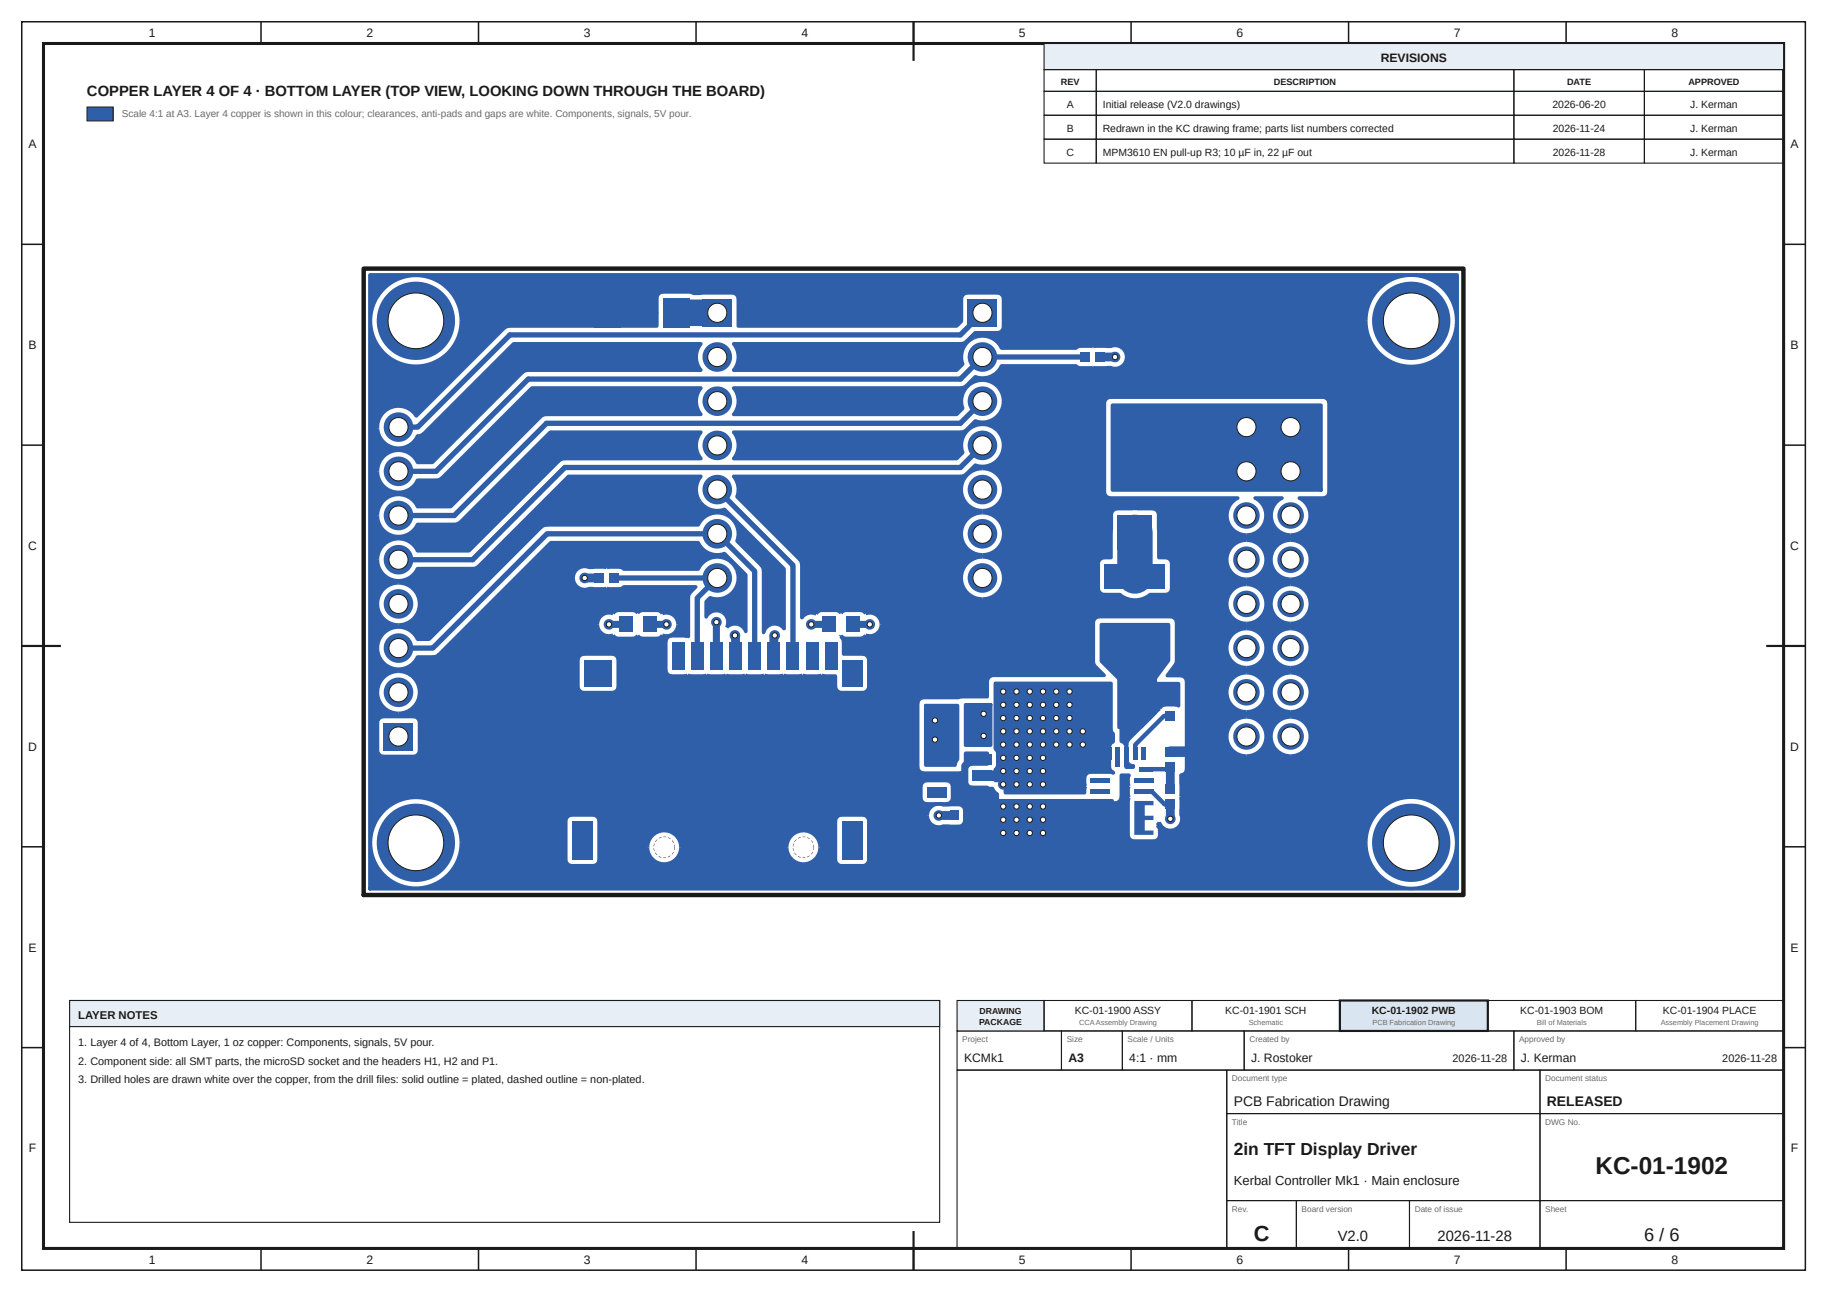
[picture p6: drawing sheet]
<svg xmlns="http://www.w3.org/2000/svg" width="420mm" height="297mm" viewBox="0 0 420 297" stroke-linecap="round" stroke-linejoin="round" font-family="sans-serif">
<defs><g id="words">
<text font-size="5.6" fill="#1a1a1a" x="366.7" y="270">KC-01-1902</text>
<text font-size="5" fill="#1a1a1a" x="288.2" y="285.2">C</text>
<text font-size="4.2" fill="#1a1a1a" x="377.9" y="285.2">6 / 6</text>
<text font-size="4" fill="#1a1a1a" x="283.6" y="265.5">2in TFT Display Driver</text>
<g font-size="3.4" fill="#1a1a1a">
<text x="20" y="22">COPPER LAYER 4 OF 4 · BOTTOM LAYER (TOP VIEW, LOOKING DOWN THROUGH THE BOARD)</text>
<text x="307.5" y="285.2">V2.0</text>
<text x="330.4" y="285.2">2026-11-28</text>
</g>
<g font-size="3.2" fill="#1a1a1a">
<text x="283.6" y="254.2">PCB Fabrication Drawing</text>
<text x="355.6" y="254.2">RELEASED</text>
</g>
<text font-size="3" fill="#1a1a1a" x="283.6" y="272.5">Kerbal Controller Mk1 · Main enclosure</text>
<g font-size="2.8" fill="#1a1a1a">
<text x="34.2" y="8.6">1</text>
<text x="84.2" y="8.6">2</text>
<text x="134.2" y="8.6">3</text>
<text x="184.2" y="8.6">4</text>
<text x="234.2" y="8.6">5</text>
<text x="284.2" y="8.6">6</text>
<text x="334.2" y="8.6">7</text>
<text x="384.2" y="8.6">8</text>
<text x="317.4" y="14.3">REVISIONS</text>
<text x="6.6" y="34.1">A</text>
<text x="411.6" y="34.1">A</text>
<text x="6.6" y="80.2">B</text>
<text x="411.6" y="80.2">B</text>
<text x="6.5" y="126.4">C</text>
<text x="411.5" y="126.4">C</text>
<text x="6.5" y="172.6">D</text>
<text x="411.5" y="172.6">D</text>
<text x="6.6" y="218.7">E</text>
<text x="411.6" y="218.7">E</text>
<text x="221.6" y="244.2">KCMk1</text>
<text x="245.6" y="244.2">A3</text>
<text x="259.6" y="244.2">4:1 · mm</text>
<text x="287.6" y="244.2">J. Rostoker</text>
<text x="349.6" y="244.2">J. Kerman</text>
<text x="6.6" y="264.9">F</text>
<text x="411.6" y="264.9">F</text>
<text x="34.2" y="290.6">1</text>
<text x="84.2" y="290.6">2</text>
<text x="134.2" y="290.6">3</text>
<text x="184.2" y="290.6">4</text>
<text x="234.2" y="290.6">5</text>
<text x="284.2" y="290.6">6</text>
<text x="334.2" y="290.6">7</text>
<text x="384.2" y="290.6">8</text>
</g>
<text font-size="2.6" fill="#1a1a1a" x="18" y="234.2">LAYER NOTES</text>
<g font-size="2.5" fill="#1a1a1a">
<text x="18" y="240.5">1. Layer 4 of 4, Bottom Layer, 1 oz copper: Components, signals, 5V pour.</text>
<text x="18" y="244.7">2. Component side: all SMT parts, the microSD socket and the headers H1, H2 and P1.</text>
<text x="333.9" y="244.2">2026-11-28</text>
<text x="395.9" y="244.2">2026-11-28</text>
<text x="18" y="248.9">3. Drilled holes are drawn white over the copper, from the drill files: solid outline = plated, dashed outline = non-plated.</text>
</g>
<g font-size="2.4" fill="#1a1a1a">
<text x="245.2" y="24.9">A</text>
<text x="253.5" y="24.9">Initial release (V2.0 drawings)</text>
<text x="356.9" y="24.9">2026-06-20</text>
<text x="388.5" y="24.9">J. Kerman</text>
<text x="245.1" y="35.9">C</text>
<text x="245.2" y="30.4">B</text>
<text x="253.5" y="30.4">Redrawn in the KC drawing frame; parts list numbers corrected</text>
<text x="253.5" y="35.9">MPM3610 EN pull-up R3; 10 µF in, 22 µF out</text>
<text x="357" y="30.4">2026-11-24</text>
<text x="357" y="35.9">2026-11-28</text>
<text x="388.5" y="30.4">J. Kerman</text>
<text x="388.5" y="35.9">J. Kerman</text>
<text x="247.1" y="233">KC-01-1900 ASSY</text>
<text x="281.7" y="233">KC-01-1901 SCH</text>
<text x="315.3" y="233">KC-01-1902 PWB</text>
<text x="349.5" y="233">KC-01-1903 BOM</text>
<text x="382.3" y="233">KC-01-1904 PLACE</text>
</g>
<text font-size="2.3" fill="#6b6b6b" x="28" y="27">Scale 4:1 at A3. Layer 4 copper is shown in this colour; clearances, anti-pads and gaps are white. Components, signals, 5V pour.</text>
<g font-size="2.1" fill="#1a1a1a">
<text x="243.8" y="19.6">REV</text>
<text x="292.8" y="19.6">DESCRIPTION</text>
<text x="360.2" y="19.6">DATE</text>
<text x="388.1" y="19.6">APPROVED</text>
</g>
<g font-size="2" fill="#1a1a1a">
<text x="225.2" y="233">DRAWING</text>
<text x="225.1" y="235.6">PACKAGE</text>
</g>
<g font-size="1.9" fill="#6b6b6b">
<text x="221.2" y="239.6">Project</text>
<text x="245.2" y="239.6">Size</text>
<text x="259.2" y="239.6">Scale / Units</text>
<text x="287.2" y="239.6">Created by</text>
<text x="349.2" y="239.6">Approved by</text>
<text x="283.2" y="248.6">Document type</text>
<text x="355.2" y="248.6">Document status</text>
<text x="283.2" y="258.6">Title</text>
<text x="355.2" y="258.6">DWG No.</text>
<text x="283.2" y="278.6">Rev.</text>
<text x="299.2" y="278.6">Board version</text>
<text x="325.2" y="278.6">Date of issue</text>
<text x="355.2" y="278.6">Sheet</text>
</g>
<g font-size="1.7" fill="#6b6b6b">
<text x="248" y="235.7">CCAAssembly Drawing</text>
<text x="287" y="235.7">Schematic</text>
<text x="315.5" y="235.7">PCB Fabrication Drawing</text>
<text x="353.2" y="235.7">Bill of Materials</text>
<text x="381.7" y="235.7">Assembly Placement Drawing</text>
</g>
</g></defs>
<g fill="none" stroke="#1a1a1a" stroke-width=".35">
<path d="M5 5h410v287h-410zM60 5v5M110 5v5M160 5v5M210 5v5M260 5v5M310 5v5M360 5v5M5 56.2h5M410 56.2h5M5 102.3h5M410 102.3h5"/>
<path d="M5 148.5h5M410 148.5h5M5 194.7h5M410 194.7h5M5 240.8h5M410 240.8h5M60 287v5M110 287v5M160 287v5M210 287v5M260 287v5M310 287v5"/>
<path d="M360 287v5"/>
</g>
<path d="M10 10h400v277h-400z" fill="none" stroke="#1a1a1a" stroke-width=".7" stroke-linecap="butt"/>
<path d="M210 5v9M5 148.5h9M406 148.5h9M210 283v9" fill="none" stroke="#1a1a1a" stroke-width=".5"/>
<path d="M240 10h170v6h-170z" fill="#e8eef5"/>
<g fill="none" stroke="#1a1a1a" stroke-width=".25">
<path d="M240 10h170v6h-170zM240 16h12v5h-12zM252 16h96v5h-96zM348 16h30v5h-30zM378 16h32v5h-32zM240 21h12v5.5h-12zM240 26.5h12v5.5h-12zM240 32h12v5.5h-12zM252 21h96v5.5h-96zM252 26.5h96v5.5h-96zM252 32h96v5.5h-96zM348 21h30v5.5h-30z"/>
<path d="M348 26.5h30v5.5h-30zM348 32h30v5.5h-30zM378 21h32v5.5h-32zM378 26.5h32v5.5h-32zM378 32h32v5.5h-32zM220 237h24v9h-24zM244 237h14v9h-14zM258 237h28v9h-28zM286 237h62v9h-62zM348 237h62v9h-62zM220 246h62v41h-62zM282 246h72v10h-72z"/>
<path d="M282 256h72v20h-72zM354 246h56v10h-56zM354 256h56v20h-56zM282 276h16v11h-16zM298 276h26v11h-26zM324 276h30v11h-30zM354 276h56v11h-56z"/>
</g>
<path d="M220 230h20v7h-20z" fill="#e8eef5"/>
<path d="M220 230h20v7h-20zM240 230h34v7h-34zM274 230h34v7h-34z" fill="none" stroke="#1a1a1a" stroke-width=".25"/>
<path d="M308 230h34v7h-34z" fill="#d9e6f2"/>
<path d="M308 230h34v7h-34z" fill="none" stroke="#1a1a1a" stroke-width=".5"/>
<path d="M342 230h34v7h-34zM376 230h34v7h-34z" fill="none" stroke="#1a1a1a" stroke-width=".25"/>
<path d="M20 24.6h6v3.2h-6z" fill="#2e5fa8"/>
<path d="M20 24.6h6v3.2h-6z" fill="none" stroke="#1a1a1a" stroke-width=".23"/>
<g fill="#2e5fa8">
<path d="M221.9 181.3h6.2l.3 .5 .9 .8v6.5h-7.4z"/>
<path d="M212.8 162.2h7.3v12.3l-.6 1.4h-6.7z"/>
<path d="M221.9 162h5.8v9.3h-5.8z"/>
<path d="M255.7 93.1h48v19.6h-48z"/>
<path d="M253.2 143.6h15.4v8.2l-3 4.1v7.9l-3.4 3.4h-5v-11l-4-4.2z"/>
<path d="M85 63.2h250v141.1h-250v-10.6h.2v1.3a10.4 10.4 0 0 0 13.6 8.7 10.4 10.4 0 0 0 6-14.9h25.2v8.8a1.43 1.43 0 0 0 1.5 1.4l5.2-.1a1.43 1.43 0 0 0 1-1.3v-2.8h11.1a3.8 3.8 0 0 0 3.9 3.8 3.8 3.8 0 0 0 3.8-3.8h24.3l.1 .7a3.8 3.8 0 0 0 6.1 2.3 3.8 3.8 0 0 0-.6-6.5 3.8 3.8 0 0 0-5.6 3.5h-24.3l-.1-.8a3.8 3.8 0 0 0-4.1-3 3.8 3.8 0 0 0-3.5 3.8h-11.1v-6h54.3v8.8a1.43 1.43 0 0 0 1.5 1.4l5.2-.1a1.43 1.43 0 0 0 1-1.3v-3.9h114.3a10.4 10.4 0 0 0 15.2 9.3 10.4 10.4 0 0 0 1.1-17.8 10.4 10.4 0 0 0-16.3 7.3v1.2h-114.3v-4.9l-.3-.9-.6-.4h14.4a2.65 2.65 0 0 0 3.6 2.4h4a1.7 1.7 0 0 0 1-2.2 2.85 2.85 0 0 0-.6-2.5 4.9 4.9 0 0 0-3.3-.2l-1.7-.2a2.65 2.65 0 0 0-3 2.7l-19.7-.1a1.43 1.43 0 0 0-1.5 1.4h-54.3l-.1-.5a1.43 1.43 0 0 0-1.3-.9h-5.3a1.43 1.43 0 0 0-1 1.4h-25.2l-.6-1a10.4 10.4 0 0 0-11.7-4 10.4 10.4 0 0 0-7.3 9.9h-.2v-12.8h126.7v2.5a1.43 1.43 0 0 0 1.4 1.4l4.9-.1a1.43 1.43 0 0 0 1-1.3l-.1-3a1.43 1.43 0 0 0-1.4-1l-4.8 .1a1.43 1.43 0 0 0-1 1.4h-126.7v-14.7h1.8v6.3a1.43 1.43 0 0 0 1.4 1.4l7.2-.1a1.43 1.43 0 0 0 1-1.3v-6.8a1.43 1.43 0 0 0-1.4-1l-7.2 .1a1.43 1.43 0 0 0-1 1.4h-1.8v-7h1.8v.8a4.8 4.8 0 0 0 3.8 3.9 4.8 4.8 0 0 0 5-2.1h115.4v14.5a1.43 1.43 0 0 0 1.4 1.4h8.6a1.43 1.43 0 0 0 .9-1.4v-3.1h5v2.4h-3.4a1.43 1.43 0 0 0-1.4 1.5v2.9a1.43 1.43 0 0 0 1.4 1h3.4v2.2a1.43 1.43 0 0 0 1.5 1.4l28.4-.1a1.43 1.43 0 0 0 1-1.3v-5h1.7a3.2 3.2 0 0 0 0 2.5 3.1 3.1 0 0 0 .1 2.6l-.3 .8 .1 8.3a1.43 1.43 0 0 0 1.3 1l4.9-.1a2.26 2.26 0 0 0 .3-3.6l.6-.7a2.65 2.65 0 0 0 3.4 1.7 2.65 2.65 0 0 0 1.6-3.5v-9a1.43 1.43 0 0 0 1.3-1.4v-7.9h9.3a4.5 4.5 0 0 0 4.4 4.9 4.5 4.5 0 0 0 4.5-4.9h1.2v.8a4.5 4.5 0 0 0 6.8 3.4 4.5 4.5 0 0 0 0-7.6 4.5 4.5 0 0 0-6.8 3.4h-1.2l-.2-.8a4.5 4.5 0 0 0-4.7-3.3 4.5 4.5 0 0 0-4 4.1h-9.3v-10.2h9.3v.9a4.5 4.5 0 0 0 4.8 4 4.5 4.5 0 0 0 4.1-4.9h1.2v.9a4.5 4.5 0 0 0 6.8 3.4 4.5 4.5 0 0 0 0-7.7 4.5 4.5 0 0 0-6.8 3.4h-1.2l-.2-.8a4.5 4.5 0 0 0-4.7-3.2 4.5 4.5 0 0 0-4 4h-9.3v-2a1.43 1.43 0 0 0-1.5-1.4h-3l2.1-2.9 .1-3.8h11.6a4.5 4.5 0 0 0 4.4 4.9 4.5 4.5 0 0 0 4.5-4.9h1.2v.8a4.5 4.5 0 0 0 6.8 3.4 4.5 4.5 0 0 0 0-7.6 4.5 4.5 0 0 0-6.8 3.4h-1.2l-.2-.8a4.5 4.5 0 0 0-4.7-3.3 4.5 4.5 0 0 0-4 4.1h-11.6v-5.4a1.43 1.43 0 0 0-1.5-1.4h-16.7a1.43 1.43 0 0 0-1 1.4l.1 9.3 .3 .7 2.1 2.1h-25.4a1.43 1.43 0 0 0-1.5 1.4v3.5l-15 .2a1.43 1.43 0 0 0-.9 1.4h-115.4l.2-.2a4.8 4.8 0 0 0-2.9-7.1 4.8 4.8 0 0 0-6.1 4.7h-1.8v-10.2h1.8v.9a4.8 4.8 0 0 0 3.8 3.8 4.8 4.8 0 0 0 4.9-1.9h37.3v6a1.43 1.43 0 0 0 1.5 1.4l6.8-.1a1.43 1.43 0 0 0 1-1.3l-.1-6.5a1.43 1.43 0 0 0-1.3-.9h-6.9a1.43 1.43 0 0 0-1 1.4h-37.3l.5-.8h3.5l1-.2 7.3-7.3h29.5l.1 .7a2.65 2.65 0 0 0 3.5 1.8 1.43 1.43 0 0 0 1.3 .8h3.2l.5-.1 .7-.6 .7 .6 .5 .1h3.2a1.43 1.43 0 0 0 1.3-.8 2.65 2.65 0 0 0 3.5-2.5 2.65 2.65 0 0 0-3.5-2.4 1.43 1.43 0 0 0-1.3-.8h-3.2l-.5 .1-.7 .6-.7-.6-.5-.1h-3.2a1.43 1.43 0 0 0-1.3 .8 2.65 2.65 0 0 0-3.6 2.4h-29.5l18.8-18.7h33.9l.4 .6a4.8 4.8 0 0 0 5.6 1.9l4.9 4.9v13a2.65 2.65 0 0 0-4.4-1 2.65 2.65 0 0 0-1.1-3.5 2.65 2.65 0 0 0-3.6 1.1v-3.5l.9-.9a4.8 4.8 0 0 0 6.2-2.7 4.8 4.8 0 0 0-2.6-6.3 4.8 4.8 0 0 0-6.3 2.4h-17.1l-1.1-.4h-6.9a2.65 2.65 0 0 0-3.7 2.5 2.65 2.65 0 0 0 3.7 2.4l6.9 .1 1.1-.5h16.5a3.3 3.3 0 0 0-1.7 2.6v8.8l-.1 .1-.8-.2h-3.3a1.43 1.43 0 0 0-1 1.4l.1 6.8a1.43 1.43 0 0 0 1.4 1h2.8l.8-.2 .8 .2h2.8l.8-.2 .8 .2h2.8l.8-.2 .8 .2h2.8l.8-.2 .8 .2h2.8l.8-.2 .8 .2h2.8l.8-.2 .8 .2h2.8l.8-.2 .8 .2h2.8l.8-.2 .8 .2h2.3v2.4a1.43 1.43 0 0 0 1.5 1.4l5.2-.1a1.43 1.43 0 0 0 1-1.3l-.1-6.5a1.43 1.43 0 0 0-1.3-.9h-4.4v-2.8a1.43 1.43 0 0 0-.7-1.3l.1-.2 .8 .6 .4 .1h3.2l.8-.2 .5-.6 .6 .2a2.65 2.65 0 0 0 3-3 2.65 2.65 0 0 0-3.6-2.1 1.43 1.43 0 0 0-1.3-.8h-3.2l-.4 .1-.8 .6-.7-.6-.5-.1h-3.2a1.43 1.43 0 0 0-1.3 .8 2.65 2.65 0 0 0-3.3 .9v-3.6h97.8a4.5 4.5 0 0 0 4.4 4.9 4.5 4.5 0 0 0 4.5-4.9h1.2v.8a4.5 4.5 0 0 0 6.8 3.4 4.5 4.5 0 0 0 0-7.6 4.5 4.5 0 0 0-6.8 3.4h-1.2l-.2-.8a4.5 4.5 0 0 0-4.7-3.2 4.5 4.5 0 0 0-4 4h-97.8v-5.5h36.7l.1 .8a4.8 4.8 0 0 0 6.9 3.5 4.8 4.8 0 0 0 1.4-7.6h23.1v5.6a1.43 1.43 0 0 0 1.4 1.5h3.5l.8 .5a5.5 5.5 0 0 0 6.2-.5l3.9-.1a1.43 1.43 0 0 0 1-1.4v-5.6l-.3-.8-.7-.5h13.8a4.5 4.5 0 0 0 4.4 4.8 4.5 4.5 0 0 0 4.5-4.8h1.2v.8a4.5 4.5 0 0 0 6.8 3.4 4.5 4.5 0 0 0 0-7.6 4.5 4.5 0 0 0-6.8 3.4h-1.2l-.2-.9a4.5 4.5 0 0 0-4.7-3.2 4.5 4.5 0 0 0-4 4.1l-15.7-.1-.1-10.3a1.43 1.43 0 0 0-1.4-1h-8a1.43 1.43 0 0 0-1.4 1.5l-.1 9.8h-1.5a1.43 1.43 0 0 0-1.4 1.4h-23.1l-.5-.4a4.8 4.8 0 0 0-5.1-.7 4.8 4.8 0 0 0-2.8 4.4h-36.7v-3l-.3-1-6.1-6.2h43.1l.1 .8a4.8 4.8 0 0 0 7.6 3.1 4.8 4.8 0 0 0-.7-8.2 4.8 4.8 0 0 0-7 4.3h-43.1l-8.5-8.5 .3-1.7h51.3a4.8 4.8 0 0 0 7 4.4 4.8 4.8 0 0 0 .7-8.2 4.8 4.8 0 0 0-7.6 3l-.1 .8h-51.3a4.8 4.8 0 0 0-1.1-3h52.2l1-.3 2.4-2.3 .8 .3a4.8 4.8 0 0 0 5.7-4.8 4.8 4.8 0 0 0-5.7-4.8 4.8 4.8 0 0 0-3.7 6.4l-1.4 1.4h-51.3a4.8 4.8 0 0 0 0-6h52.2l1-.3 2.4-2.3 .8 .2a4.8 4.8 0 0 0 5.6-4.3h23.3v20.4a1.43 1.43 0 0 0 1.4 1.4h29.2l-.6 .4a4.5 4.5 0 0 0-.5 6.8 4.5 4.5 0 0 0 6.8-.6 4.5 4.5 0 0 0-1.7-6.6h6.2l-.7 .4a4.5 4.5 0 0 0-.5 6.8 4.5 4.5 0 0 0 6.8-.6 4.5 4.5 0 0 0-1.6-6.6l5.8-.1a1.43 1.43 0 0 0 1-1.3l-.1-20.8a1.43 1.43 0 0 0-1.3-1l-49.2 .1a1.43 1.43 0 0 0-1 1.3h-23.3l.1-.8a4.8 4.8 0 0 0-5.9-4.4 4.8 4.8 0 0 0-3.5 6.4l-1.4 1.4h-51.3a4.8 4.8 0 0 0 0-6.1h52.2l1-.3 2.4-2.3 .8 .2a4.8 4.8 0 0 0 5.2-2.7h17.1l1.1 .5 6.9-.1a2.65 2.65 0 0 0 3.7-2.4 2.65 2.65 0 0 0-3.7-2.5h-6.9l-1.1 .4h-17.1a4.8 4.8 0 0 0-6.2-2.4 4.8 4.8 0 0 0-2.7 6.1l-1.4 1.4h-51.3a4.8 4.8 0 0 0 0-6.1h52.2l1-.2 2.3-2.3h5.1a1.43 1.43 0 0 0 1.5-1.4v-1.4h83.3a10.4 10.4 0 0 0 15.2 9.3 10.4 10.4 0 0 0 1.1-17.8 10.4 10.4 0 0 0-16.3 7.3v1.2h-83.3l-.1-5.4a1.43 1.43 0 0 0-1.4-1l-7.2 .1a1.43 1.43 0 0 0-1 1.4v5.1l-1.1 1h-50.2v-6.1a1.43 1.43 0 0 0-1.4-1.5l-7.1 .1a3.7 3.7 0 0 1-2.7-.3l-6.5 .1a1.43 1.43 0 0 0-1 1.4v6.3h-33.8l-1 .3-20.5 20.4a4.8 4.8 0 0 0-7.4-.9 4.8 4.8 0 0 0 .5 7.5 4.8 4.8 0 0 0 7.2-2l1-.2 .5-.4 20.6-20.6h43l-.4 .7a4.8 4.8 0 0 0 .4 5.4l-40.2 .1-.9 .5-20.6 20.6h-3.4a4.8 4.8 0 0 0-7.4-1.7 4.8 4.8 0 0 0 0 7.5 4.8 4.8 0 0 0 7.4-1.7h4.2l.6-.1 .9-.5 20.6-20.6h38.8a4.8 4.8 0 0 0 0 6.1h-36l-.9 .6-20.6 20.6h-7.6a4.8 4.8 0 0 0-7.4-1.8 4.8 4.8 0 0 0 0 7.6 4.8 4.8 0 0 0 7.4-1.7h8.4l1.1-.3 21-20.9h34.6a4.8 4.8 0 0 0 0 6l-31.8 .1-.9 .5-20.6 20.6h-11.8a4.8 4.8 0 0 0-7.4-1.7 4.8 4.8 0 0 0 0 7.6 4.8 4.8 0 0 0 7.4-1.8h12.6l1.1-.3 21-20.9h30.4a4.8 4.8 0 0 0-.2 5.9 4.8 4.8 0 0 0 5.6 1.7l13.7 13.7v13.7a2.65 2.65 0 0 0-2.6-1 2.65 2.65 0 0 0-2.1 1.9v-14.6l-.6-.9-5.5-5.5 .2-.8a4.8 4.8 0 0 0-3.3-5.5 4.8 4.8 0 0 0-5.8 2.6h-35.3l-.9 .6-25.7 25.6h-2.6a4.8 4.8 0 0 0-5.4-2.6 4.8 4.8 0 0 0-3.8 4.7h-1.8v-10.2h1.8v.9a4.8 4.8 0 0 0 7.7 3 4.8 4.8 0 0 0-.7-8.2 4.8 4.8 0 0 0-7 4.3h-1.8v-65.1h.2v1.3a10.4 10.4 0 0 0 16.3 7.3 10.4 10.4 0 0 0-1.1-17.8 10.4 10.4 0 0 0-15.2 9.2h-.2z"/>
<path d="M228.8 157.1h26.6v10.5l.2 .8 .3 .3v1.8a1.43 1.43 0 0 0-.9 1.3v4.4a1.43 1.43 0 0 0 .9 1.4v.1l-.8-.2h-4.4a1.43 1.43 0 0 0-1.4 1.4v1l.3 .8-.2 .4-.1 1.1h-18.2v-1.3a1.68 1.68 0 0 0-2.3-1.5v-2.5l.3-.3 .3-.8-.1-3-.5-.7z"/>
<path d="M257.7 157.2h13.2v5.1l-.8-.3h-2.2a1.43 1.43 0 0 0-1.3 .9l-7 6.9a3.6 3.6 0 0 0-.6 3.4 2.17 2.17 0 0 0 1 2.8l.5 .1v.3h-1.6v-4.6a1.43 1.43 0 0 0-1.2-1.4z"/>
<path d="M228.8 184.1h26.9v8.8h-26.9z"/>
</g>
<g fill="none" stroke="#2e5fa8" stroke-width=".81">
<path d="M85 63.2h250v141.1h-250zM115.8 75.5l-20.1 20.1M151 72.2v2.7h-33.8M151 68.6v3M152.4 67.1h6.1M159.4 67.4h1.5M161.1 79h-43l-20.6 20.6M161.5 67.3h6.8M168.6 79h52.2M169.7 68.8v6.1h50.2l1.1-1v-5.1M222.4 67.3h6.8M229.2 76.5h-5.1l-1.9 1.9"/>
<path d="M230.7 68.8v6.3M248.4 79.6h2.2M251.8 79.6h2.3M254.5 79.6h.8M120 85.7l-20.6 20.6h-3.4M121.4 85.1h39.7M124.2 95.9l-20.6 20.6h-7.6M125.6 95.3h35.5M161.1 89.2h-38.8l-20.6 20.6M161.1 99.4h-34.6l-20.6 20.6M168.6 99.4h52.2M168.6 89.2h52.2"/>
<path d="M221.3 93.9l-1.4 1.4h-51.3M221.3 83.7l-1.4 1.4h-51.3M224.2 96.8l-2 2M224.2 86.6l-2 2M230.2 84.1h17.1M230.2 80h17.1M248.4 84.6h2.2M251.8 84.6h2.3M253.9 92.7v20.4M254.5 84.5h.8M255.3 91.3h48.8M255.7 93.1h48v19.6h-48z"/>
<path d="M305.5 92.7v20.4M96 100.2h.1M96 110.4h4.2M128.4 106l-20.6 20.6h-11.8M129.8 105.4h31.3M161.1 109.5h-30.4l-20.6 20.6M166.5 117.1l13.7 13.7v13.7M168.6 109.5h52.2M169.4 114.2l14.3 14.3M221.3 104l-1.4 1.4h-51.3M224.2 106.9l-2 2M255.3 114.5h29.2"/>
<path d="M255.5 118.4v3.1M256.9 116.9h3.2M261.7 116.9h3.2M266.3 118.4v3.1M288.5 114.5h6.2M298.7 114.5h5.4M96 120.6h8.4M96 130.7h12.6M124.3 121.3l-25.7 25.6h-2.6M125.8 120.7h34.7M135.4 130.4h.8M135.4 135.3h.8"/>
<path d="M136.6 130.4h2.3M136.6 135.4h2.3M140.1 130.4h2.2M140.1 135.4h2.2M143.4 134.9h16.5l-1.1 1.1M143.4 130.8h17.1M158.2 137.5v8.8M160.5 124.8h-33.9l-25.7 25.6M163.2 137.4l-.9 .9v3.5M166.5 127.3l4.9 4.9v13M169.4 124.4l5.5 5.5M175.5 131.3v14.1"/>
<path d="M184.3 129.9v12.1M252.5 129.6v5.6M253.9 136.7h3.5M255.4 122.4v5.8h-1.5M264.4 136.7h3.5M266.4 122.4v5.8h1.5M269.3 129.6v5.6M96 151h3.5M132.8 151.8v6M134.3 159.2h6.4M134.3 150.4h6.4M142.1 151.8v6"/>
<path d="M142.2 146.8h3.2M142.2 140.3h3.2M147.8 146.8h3.2M147.8 140.3h3.2M153 147.6v6.4M154.5 146.2h2.8M154.5 155.4h2.8M158.9 155.4h2.8M163.3 155.4h2.8M167.7 155.4h2.8M172.1 155.4h2.8M176.5 155.4h2.8"/>
<path d="M180.9 155.4h2.8M185.3 155.4h2.8M188.9 140.3h3.2M189.7 155.4h2.3v2.4M193.5 159.2h4.8M193.9 147.6v2.8h4.4M194.5 146.8h3.2M194.5 140.3h3.2M199.7 151.8v6M226.9 156.7v3.5h-5.9M251.3 143.2v9M251.7 153.2l2.1 2.1h-25.4"/>
<path d="M252.8 141.8h16.2M265.6 156.1v7.7l-3.4 3.4h-5v-11M265.6 155.8l3-4v-8.2h-15.4v8.4l3.9 4M270.2 152.8l-1.9 2.5h3M270.5 143.2v8.8M272.8 156.7v20.1M86.8 166.2v6.3M88.2 164.7h6.8M88.2 173.9h6.8M96.4 166.2v6.3M211 161.8v14.5M212.4 177.7h8.1"/>
<path d="M212.4 160.4h7.9M213.1 179.4h4.4M220.1 174.5v-12.3h-7.3v13.7h6.7M221.9 162h5.8v9.3h-5.8zM222.1 177.1v2.5M223.5 175.6h3.4v-2.4h-5v3.1M228.8 176.9v2.5h.9M229.4 173.3v2.5M249.3 178.9v1M250.7 177.5h4.4M255 171.8v4.4M255.4 167.6v-10.5h-26.6v15"/>
<path d="M255.9 168.7v1.8M255.9 177.6v.1M258.9 171.8v4.4M259 171.2v2M259 173.4v1.2M259.3 179v1M259.5 178.2h-1.7v5M260.4 176.1h.1M260.5 176.3l-1.6 .1M266.2 163.2l-6.6 6.6M267.9 162h2.2M270.9 162.3v-5.1h-13.2v13.2"/>
<path d="M271.5 178.2v1.7M130 188.8v8.8M131.5 187.4h4.8M131.5 199h4.8M137.7 188.8v8.8M192 188.8v8.8M193.5 187.4h4.8M193.5 199h4.8M199.7 188.8v8.8M211.7 180.9v2.5M213.1 184.8h4.4M216.8 185h1.1"/>
<path d="M216.8 189.9h1.1M218.3 185h2M218.3 190h2M219 180.9v2.5M221.8 186.4v.8M221.8 187.7v.8M223.5 181h3.4v2.2M228.1 181.3h-6.2v7.8h7.4v-6.5M228.4 184.6h27.9M228.8 184.1h26.9v8.8h-26.9zM231.1 180.9v1.3h18.2v-.7M259.3 181.5v1"/>
<path d="M259.3 184.1v7.8M260.7 193.4h4.4M266.6 190.9v1M271.5 186.4v.8M271.5 180.3v2.3M271.5 183.8v2.2"/>
</g>
<g fill="none" stroke="#2e5fa8" stroke-width=".81" stroke-linecap="butt">
<path d="M117.2 74.9l-.8 .2-.6 .4M151 71.6v.6M152.4 67.1a1.43 1.43 0 0 0-1.4 1.5M158.5 67.1l.9 .3M161.1 79a4.8 4.8 0 0 0 0 6.1M161.5 67.3l-.6 .1M168.3 67.3a1.43 1.43 0 0 1 1.4 1.5M168.6 79a4.8 4.8 0 0 1 0 6.1M222.2 78.4l-.7 .5-.7 .1M222.4 67.3a1.43 1.43 0 0 0-1.4 1.5M229.2 67.3a1.43 1.43 0 0 1 1.5 1.5M230.7 75.1a1.43 1.43 0 0 1-1.5 1.4"/>
<path d="M248.4 79.6l-.6 .1-.5 .3M250.6 79.6l.6 .1 .6-.1M254.1 79.6h.4M255.3 79.6a2.65 2.65 0 0 1 3.7 2.5 2.65 2.65 0 0 1-3.7 2.4M95.7 95.6a4.8 4.8 0 0 0-7.4-.9 4.8 4.8 0 0 0 .5 7.4 4.8 4.8 0 0 0 7.2-1.9M97.5 99.6l-.7 .5-.8 .1M121.4 85.1l-.8 .2-.6 .4M125.6 95.3l-.7 .1-.7 .5M161.1 89.2a4.8 4.8 0 0 0 0 6.1M161.1 99.4a4.8 4.8 0 0 0 0 6M168.6 99.4a4.8 4.8 0 0 1 0 6M168.6 89.2a4.8 4.8 0 0 1 0 6.1"/>
<path d="M221.3 93.9a4.8 4.8 0 0 1 4-6.5 4.8 4.8 0 0 1 5.3 5.4 4.8 4.8 0 0 1-6.4 4M222.2 98.8l-.7 .4-.7 .2M222.2 88.6l-.7 .4-.7 .2M230.2 84.1a4.8 4.8 0 0 1-6 2.5M230.2 80a4.8 4.8 0 0 0-6.2-2.4 4.8 4.8 0 0 0-2.7 6.1M247.3 84.1l.5 .4 .6 .1M250.6 84.6l.6-.1 .6 .1M254.5 84.5l-.4 .1M255.3 91.3a1.43 1.43 0 0 0-1.4 1.4M304.1 91.3a1.43 1.43 0 0 1 1.4 1.4M96 106.3a4.8 4.8 0 0 0-7.4-1.7 4.8 4.8 0 0 0 0 7.5 4.8 4.8 0 0 0 7.4-1.7M96 116.5a4.8 4.8 0 0 0-7.4-1.8 4.8 4.8 0 0 0 0 7.6 4.8 4.8 0 0 0 7.4-1.7"/>
<path d="M101.7 109.8l-.7 .4-.8 .2M105.9 120l-.7 .4-.8 .2M129.8 105.4l-.7 .2-.7 .4M161.1 109.5a4.8 4.8 0 0 0-.2 5.9 4.8 4.8 0 0 0 5.6 1.7M168.6 109.5a4.8 4.8 0 0 1 .8 4.7M221.3 104a4.8 4.8 0 0 1 4-6.4 4.8 4.8 0 0 1 5.3 5.4 4.8 4.8 0 0 1-6.4 3.9M222.2 108.9l-.7 .5-.7 .1M253.9 113.1a1.43 1.43 0 0 0 1.4 1.4M256.9 116.9a1.43 1.43 0 0 0-1.4 1.5M260.1 116.9h1.6M264.9 116.9a1.43 1.43 0 0 1 1.4 1.5M284.5 114.5a4.5 4.5 0 0 0-1.5 6.8 4.5 4.5 0 0 0 7 0 4.5 4.5 0 0 0-1.5-6.8"/>
<path d="M294.7 114.5a4.5 4.5 0 0 0-1.5 6.8 4.5 4.5 0 0 0 7 0 4.5 4.5 0 0 0-1.5-6.8M305.5 113.1a1.43 1.43 0 0 1-1.4 1.4M96 126.6a4.8 4.8 0 0 0-7.4-1.7 4.8 4.8 0 0 0 0 7.6 4.8 4.8 0 0 0 7.4-1.8M110.1 130.1l-.7 .5-.8 .1M125.8 120.7l-.8 .1-.7 .5M135.4 130.4a2.65 2.65 0 0 0-3.7 2.5 2.65 2.65 0 0 0 3.7 2.4M136.2 135.3l.4 .1M136.6 130.4h-.4M138.9 130.4l.6 .1 .6-.1M138.9 135.4l.6-.1 .6 .1M142.3 130.4l.6 .1 .5 .3M143.4 134.9l-.5 .4-.6 .1"/>
<path d="M158.8 136l-.4 .7-.2 .8M160.5 120.7a4.8 4.8 0 0 1 6.2-2.5 4.8 4.8 0 0 1 2.7 6.2M160.5 124.8a4.8 4.8 0 0 0 6 2.5M160.5 130.8a4.8 4.8 0 0 1 6.3-2.4 4.8 4.8 0 0 1 2.6 6.3 4.8 4.8 0 0 1-6.2 2.7M174.9 129.9l.5 .6 .1 .8M183.7 128.5l.5 .7 .1 .7M252.5 135.2a1.43 1.43 0 0 0 1.4 1.5M253.9 128.2a1.43 1.43 0 0 0-1.4 1.4M255.5 121.5l-.1 .9M257.4 136.7a5.5 5.5 0 0 0 7 0M266.3 121.5l.1 .9M267.9 128.2a1.43 1.43 0 0 1 1.4 1.4"/>
<path d="M269.3 135.2a1.43 1.43 0 0 1-1.4 1.5M96 146.9a4.8 4.8 0 0 0-7.4-1.7 4.8 4.8 0 0 0 0 7.6 4.8 4.8 0 0 0 7.4-1.8M100.9 150.4l-.6 .5-.8 .1M132.8 157.8a1.43 1.43 0 0 0 1.5 1.4M134.3 150.4a1.43 1.43 0 0 0-1.5 1.4M140.7 150.4a1.43 1.43 0 0 1 1.4 1.4M142.1 157.8a1.43 1.43 0 0 1-1.4 1.4M142.2 140.3l-.7 .2a1.07 1.07 0 0 1-1.5 .4 2.65 2.65 0 0 0-2.6 3.1 2.65 2.65 0 0 0 3.5 2l.6 .6 .7 .2M145.4 146.8l.7-.2 .5-.5 .5 .5 .7 .2M145.4 140.3l.7 .2 .5 .5 .5-.5 .7-.2M151 140.3l.7 .2a1.07 1.07 0 0 0 1.5 .4 2.65 2.65 0 0 1 2.6 3.1 2.65 2.65 0 0 1-3.5 2l-.6 .6-.7 .2M153 154a1.43 1.43 0 0 0 1.5 1.4"/>
<path d="M154.5 146.2a1.43 1.43 0 0 0-1.5 1.4M157.3 146.2l.8 .2 .1-.1M157.3 155.4h.3a.72 .72 0 0 1 1 0h.3M161.7 155.4h.3a.72 .72 0 0 1 1 0h.3M162.3 141.8a2.65 2.65 0 0 1 3.6-1.1 2.65 2.65 0 0 1 1.1 3.5 2.65 2.65 0 0 1 4.4 1M166.1 155.4h.3a.72 .72 0 0 1 1 0h.3M170.5 155.4h.3a.72 .72 0 0 1 1 0h.3M174.9 155.4h.3a.72 .72 0 0 1 1 0h.3M179.3 155.4h.3a.72 .72 0 0 1 1 0h.3M180.2 144.5a2.65 2.65 0 0 0-2.6-1 2.65 2.65 0 0 0-2.1 1.9M183.7 155.4h.3a.72 .72 0 0 1 1 0h.3M188.1 155.4h.3a.72 .72 0 0 1 1 0h.3"/>
<path d="M188.9 140.3a1.43 1.43 0 0 0-1.3 .8 2.65 2.65 0 0 0-3.3 .9M192 157.8a1.43 1.43 0 0 0 1.5 1.4M192.1 140.3l.7 .2 .5 .5 .5-.5 .7-.2M194.5 146.8l-.7-.2-.5-.5-.1 .2 .5 .6 .2 .7M197.7 140.3l.8 .2a1.07 1.07 0 0 0 1.4 .4 2.65 2.65 0 0 1 2.6 3.1 2.65 2.65 0 0 1-3.5 2l-.5 .6-.8 .2M198.3 150.4a1.43 1.43 0 0 1 1.4 1.4M199.7 157.8a1.43 1.43 0 0 1-1.4 1.4M228.4 155.3a1.43 1.43 0 0 0-1.5 1.4M251.3 152.2l.4 1M252.8 141.8a1.43 1.43 0 0 0-1.5 1.4M257.1 156l.1 .2M265.6 155.8v.3"/>
<path d="M269 141.8a1.43 1.43 0 0 1 1.5 1.4M270.5 152l-.3 .8M271.3 155.3a1.43 1.43 0 0 1 1.5 1.4M86.8 172.5a1.43 1.43 0 0 0 1.4 1.4M88.2 164.7a1.43 1.43 0 0 0-1.4 1.5M95 164.7a1.43 1.43 0 0 1 1.4 1.5M96.4 172.5a1.43 1.43 0 0 1-1.4 1.4M211 176.3a1.43 1.43 0 0 0 1.4 1.4M212.4 160.4a1.43 1.43 0 0 0-1.4 1.4M213.1 179.4a1.43 1.43 0 0 0-1.4 1.5M217.5 179.4a1.43 1.43 0 0 1 1.5 1.5M220.1 174.5l-.4 .7-.2 .7"/>
<path d="M221 160.2l-.7 .2M221.9 176.3a1.43 1.43 0 0 1-1.4 1.4M222.1 179.6a1.43 1.43 0 0 0 1.4 1.4M223.5 175.6a1.43 1.43 0 0 0-1.4 1.5M228.8 172.1l.4 .5 .2 .7M229.4 175.8l-.2 .6-.4 .5M229.7 179.4a1.43 1.43 0 0 1 1.4 1.5M249.3 179.9v.3a.72 .72 0 0 1 0 1v.3M250.7 177.5a1.43 1.43 0 0 0-1.4 1.4M255 176.2a1.43 1.43 0 0 0 .9 1.4M255.1 177.5l.8 .2M255.4 167.6l.1 .6 .4 .5"/>
<path d="M255.9 170.5a1.43 1.43 0 0 0-.9 1.3M257.7 170.4l.9 .5 .3 .9M258.9 176.2v.2M259 173.2v.2M259 174.6a1.43 1.43 0 0 0 1.4 1.5M259.3 180v.2a.72 .72 0 0 1 0 1v.3M259.5 178.2l-.2 .8M259.6 169.8l-.5 .7-.1 .7M260.5 176.1v.2M267.9 162a1.73 1.73 0 0 0-1.4 1l-.3 .2M270.1 162l.8 .3M271.5 179.9v.4"/>
<path d="M272.8 176.8l-.4 .9-.9 .5M130 197.6a1.43 1.43 0 0 0 1.5 1.4M131.5 187.4a1.43 1.43 0 0 0-1.5 1.4M136.3 187.4a1.43 1.43 0 0 1 1.4 1.4M137.7 197.6a1.43 1.43 0 0 1-1.4 1.4M192 197.6a1.43 1.43 0 0 0 1.5 1.4M193.5 187.4a1.43 1.43 0 0 0-1.5 1.4M198.3 187.4a1.43 1.43 0 0 1 1.4 1.4M199.7 197.6a1.43 1.43 0 0 1-1.4 1.4M211.7 183.4a1.43 1.43 0 0 0 1.4 1.4M216.8 185a2.65 2.65 0 0 0-3.6 2.5 2.65 2.65 0 0 0 3.6 2.4M217.9 189.9l.4 .1"/>
<path d="M218.3 185h-.4M219 183.4a1.43 1.43 0 0 1-1.5 1.4M220.3 185a1.43 1.43 0 0 1 1.5 1.4M221.8 188.5a1.43 1.43 0 0 1-1.5 1.5M221.8 187.2v.5M226.9 183.2a1.43 1.43 0 0 0 1.5 1.4M228.1 181.3l.6 .9 .6 .4M257.8 183.2a1.43 1.43 0 0 1-1.5 1.4M259.3 182.5v.3a.72 .72 0 0 1 0 1v.3M259.3 191.9a1.43 1.43 0 0 0 1.4 1.5M266.6 191.9a1.43 1.43 0 0 1-1.5 1.5M271.5 187.2a2.65 2.65 0 0 1-1.6 3.5 2.65 2.65 0 0 1-3.4-1.7l-.6 .7 .5 .5 .2 .7"/>
<path d="M271.5 186v.4M271.5 182.6l-.1 .6 .1 .6"/>
<circle cx="95.6" cy="73.7" r="10.4"/>
<circle cx="324.4" cy="73.8" r="10.5"/>
<circle cx="225.8" cy="112.6" r="4.9"/>
<circle cx="91.6" cy="138.8" r="4.8"/>
<circle cx="225.8" cy="132.9" r="4.9"/>
<circle cx="225.8" cy="122.7" r="4.9"/>
<circle cx="286.5" cy="128.7" r="4.5"/>
<circle cx="286.5" cy="138.9" r="4.5"/>
<circle cx="296.7" cy="128.7" r="4.5"/>
<circle cx="296.7" cy="138.9" r="4.5"/>
<circle cx="91.6" cy="159.2" r="4.8"/>
<circle cx="286.5" cy="149" r="4.5"/>
<circle cx="286.5" cy="159.2" r="4.5"/>
<circle cx="296.7" cy="149" r="4.5"/>
<circle cx="296.7" cy="159.2" r="4.5"/>
<circle cx="286.5" cy="169.3" r="4.5"/>
<circle cx="296.7" cy="169.3" r="4.5"/>
<circle cx="95.6" cy="193.7" r="10.4"/>
<circle cx="152.7" cy="194.8" r="3.8"/>
<circle cx="184.7" cy="194.8" r="3.8"/>
<circle cx="324.4" cy="193.7" r="10.5"/>
</g>
<g fill="#2e5fa8">
<path d="M221.7 186.4h2v2.1h-2z"/>
<path d="M218.3 186.4h2v2.1h-2z"/>
<path d="M218.3 168.1h2v2.2h-2z"/>
<path d="M221.7 168.1h2v2.2h-2z"/>
<path d="M218.3 163h2v2.2h-2z"/>
<path d="M221.7 163h2v2.2h-2z"/>
<path d="M213.1 180.9h4.4v2.5h-4.4z"/>
<path d="M213.1 173.3h4.4v2.5h-4.4z"/>
<path d="M223.5 173.3h4.4v2.5h-4.4z"/>
<path d="M223.5 177.1h4.4v2.5h-4.4z"/>
<path d="M223.5 180.9h4.4v2.5h-4.4z"/>
<path d="M256.9 100.8h8v8h-8z"/>
<path d="M256.9 118.4h8v8h-8z"/>
<path d="M253.9 144.4h14v5.7h-14z"/>
<path d="M253.9 129.6h14v5.6h-14z"/>
<path d="M222.4 68.8h6.8v6.3h-6.8z"/>
<path d="M161.5 68.8h6.8v6.3h-6.8z"/>
<path d="M147.8 141.7h3.2v3.6h-3.2z"/>
<path d="M142.2 141.7h3.2v3.6h-3.2z"/>
<path d="M188.9 141.7h3.2v3.6h-3.2z"/>
<path d="M194.5 141.7h3.2v3.6h-3.2z"/>
<path d="M136.6 131.8h2.3v2.1h-2.3z"/>
<path d="M140.1 131.8h2.2v2.1h-2.2z"/>
<path d="M251.8 81h2.3v2.1h-2.3z"/>
<path d="M248.4 81h2.2v2.1h-2.2z"/>
<path d="M185.3 147.6h2.8v6.4h-2.8z"/>
<path d="M180.9 147.6h2.8v6.4h-2.8z"/>
<path d="M176.5 147.6h2.8v6.4h-2.8z"/>
<path d="M172.1 147.6h2.8v6.4h-2.8z"/>
<path d="M167.7 147.6h2.8v6.4h-2.8z"/>
<path d="M163.3 147.6h2.8v6.4h-2.8z"/>
<path d="M158.9 147.6h2.8v6.4h-2.8z"/>
<path d="M154.5 147.6h2.8v6.4h-2.8z"/>
<path d="M189.7 147.6h2.8v6.4h-2.8z"/>
<path d="M193.5 151.8h4.8v6h-4.8z"/>
<path d="M193.5 188.8h4.8v8.8h-4.8z"/>
<path d="M131.5 188.8h4.8v8.8h-4.8z"/>
<path d="M134.3 151.8h6.4v6h-6.4z"/>
<path d="M88.2 166.2h6.8v6.3h-6.8z"/>
<path d="M136.7 68.6h6.1v6.7h-6.1z"/>
<path d="M152.4 68.6h6.1v6.7h-6.1z"/>
<path d="M258 158.1h5.6v5.4h-5.6z"/>
<path d="M250 158.1h5.6v5.4h-5.6z"/>
<path d="M243 184.3h5.4v5.7h-5.4z"/>
<path d="M243 176.3h5.4v5.7h-5.4z"/>
<path d="M267.9 171.7h2.2v2.2h-2.2z"/>
<path d="M267.9 175.1h2.2v2.3h-2.2z"/>
<path d="M267.9 180.3h2.2v2.3h-2.2z"/>
<path d="M267.9 183.8h2.2v2.2h-2.2z"/>
<path d="M267.9 163.4h2.2v2.3h-2.2z"/>
<path d="M267.9 160h2.2v2.2h-2.2z"/>
<path d="M250.7 184.1h4.4v7.8h-4.4v-1h2v-2.4h-2v-1h2v-2.4h-2z"/>
<path d="M260.7 184.1h4.4v1h-2v2.4h2v1h-2v2.4h2v1h-4.4z"/>
<path d="M262.4 171.8h1v2.8h-1z"/>
<path d="M260.4 171.8h1v2.8h-1z"/>
<path d="M258.4 171.8h1v4.4h-1z"/>
<path d="M256.4 171.8h1v4.4h-1z"/>
<path d="M254.4 171.8h1v2.8h-1z"/>
<path d="M252.4 171.8h1v2.8h-1z"/>
<path d="M250.7 176.3h2.8v1h-2.8z"/>
<path d="M250.7 178.9h4.4v1h-4.4z"/>
<path d="M250.7 181.5h4.4v1h-4.4z"/>
<path d="M260.7 181.5h4.4v1h-4.4z"/>
<path d="M260.7 179h4.4v1h-4.4z"/>
<path d="M261.9 176.3h3.2v1h-3.2z"/>
<circle cx="95.6" cy="73.7" r="9"/>
<circle cx="95.6" cy="193.7" r="9"/>
<circle cx="324.4" cy="73.7" r="9"/>
<circle cx="324.4" cy="193.7" r="9"/>
<circle cx="296.7" cy="98.2" r="3"/>
<circle cx="286.5" cy="98.2" r="3"/>
<circle cx="296.7" cy="108.3" r="3"/>
<circle cx="286.5" cy="108.3" r="3"/>
<circle cx="296.7" cy="118.5" r="3"/>
<circle cx="286.5" cy="118.5" r="3"/>
<circle cx="296.7" cy="128.7" r="3"/>
<circle cx="286.5" cy="128.7" r="3"/>
<circle cx="296.7" cy="138.8" r="3"/>
<circle cx="286.5" cy="138.8" r="3"/>
<circle cx="296.7" cy="149" r="3"/>
<circle cx="286.5" cy="149" r="3"/>
<circle cx="296.7" cy="159.1" r="3"/>
<circle cx="286.5" cy="159.1" r="3"/>
<circle cx="296.7" cy="169.3" r="3"/>
<circle cx="286.5" cy="169.3" r="3"/>
<circle cx="225.8" cy="132.9" r="3.4"/>
<circle cx="225.8" cy="122.7" r="3.4"/>
<circle cx="225.8" cy="112.5" r="3.4"/>
<circle cx="225.8" cy="102.4" r="3.4"/>
<circle cx="225.8" cy="92.2" r="3.4"/>
<circle cx="225.8" cy="82.1" r="3.4"/>
<circle cx="164.9" cy="132.9" r="3.4"/>
<circle cx="164.9" cy="122.7" r="3.4"/>
<circle cx="164.9" cy="112.5" r="3.4"/>
<circle cx="164.9" cy="102.4" r="3.4"/>
<circle cx="164.9" cy="92.2" r="3.4"/>
<circle cx="164.9" cy="82.1" r="3.4"/>
<circle cx="91.6" cy="98.2" r="3.4"/>
<circle cx="91.6" cy="108.4" r="3.4"/>
<circle cx="91.6" cy="118.5" r="3.4"/>
<circle cx="91.6" cy="128.7" r="3.4"/>
<circle cx="91.6" cy="138.8" r="3.4"/>
<circle cx="91.6" cy="149" r="3.4"/>
<circle cx="91.6" cy="159.2" r="3.4"/>
<circle cx="215.8" cy="187.5" r="1.22"/>
<circle cx="214.9" cy="165.6" r="1.22"/>
<circle cx="214.9" cy="170" r="1.22"/>
<circle cx="226.1" cy="169.2" r="1.22"/>
<circle cx="226.1" cy="164.1" r="1.22"/>
<circle cx="178.1" cy="146.1" r="1.22"/>
<circle cx="168.9" cy="146.1" r="1.22"/>
<circle cx="199.9" cy="143.5" r="1.22"/>
<circle cx="164.7" cy="143" r="1.22"/>
<circle cx="256.3" cy="82.1" r="1.22"/>
<circle cx="134.4" cy="132.9" r="1.22"/>
<circle cx="186.5" cy="143.5" r="1.22"/>
<circle cx="153.2" cy="143.5" r="1.22"/>
<circle cx="140" cy="143.5" r="1.22"/>
<circle cx="269" cy="188.2" r="1.22"/>
<circle cx="230.6" cy="185.4" r="1.22"/>
<circle cx="233.7" cy="185.4" r="1.22"/>
<circle cx="236.7" cy="185.4" r="1.22"/>
<circle cx="239.8" cy="185.4" r="1.22"/>
<circle cx="230.6" cy="188.4" r="1.22"/>
<circle cx="233.7" cy="188.4" r="1.22"/>
<circle cx="236.7" cy="188.4" r="1.22"/>
<circle cx="239.8" cy="188.4" r="1.22"/>
<circle cx="230.6" cy="191.5" r="1.22"/>
<circle cx="233.7" cy="191.5" r="1.22"/>
<circle cx="236.7" cy="191.5" r="1.22"/>
<circle cx="239.8" cy="191.5" r="1.22"/>
<circle cx="230.6" cy="159" r="1.22"/>
<circle cx="233.7" cy="159" r="1.22"/>
<circle cx="236.7" cy="159" r="1.22"/>
<circle cx="239.8" cy="159" r="1.22"/>
<circle cx="242.8" cy="159" r="1.22"/>
<circle cx="245.9" cy="159" r="1.22"/>
<circle cx="230.6" cy="162" r="1.22"/>
<circle cx="233.7" cy="162" r="1.22"/>
<circle cx="236.7" cy="162" r="1.22"/>
<circle cx="239.8" cy="162" r="1.22"/>
<circle cx="242.8" cy="162" r="1.22"/>
<circle cx="245.9" cy="162" r="1.22"/>
<circle cx="230.6" cy="165.1" r="1.22"/>
<circle cx="233.7" cy="165.1" r="1.22"/>
<circle cx="236.7" cy="165.1" r="1.22"/>
<circle cx="239.8" cy="165.1" r="1.22"/>
<circle cx="242.8" cy="165.1" r="1.22"/>
<circle cx="245.9" cy="165.1" r="1.22"/>
<circle cx="230.6" cy="168.1" r="1.22"/>
<circle cx="233.7" cy="168.1" r="1.22"/>
<circle cx="236.7" cy="168.1" r="1.22"/>
<circle cx="239.8" cy="168.1" r="1.22"/>
<circle cx="242.8" cy="168.1" r="1.22"/>
<circle cx="245.9" cy="168.1" r="1.22"/>
<circle cx="248.9" cy="168.1" r="1.22"/>
<circle cx="230.6" cy="171.2" r="1.22"/>
<circle cx="233.7" cy="171.2" r="1.22"/>
<circle cx="236.7" cy="171.2" r="1.22"/>
<circle cx="239.8" cy="171.2" r="1.22"/>
<circle cx="242.8" cy="171.2" r="1.22"/>
<circle cx="245.9" cy="171.2" r="1.22"/>
<circle cx="248.9" cy="171.2" r="1.22"/>
<circle cx="230.6" cy="174.2" r="1.22"/>
<circle cx="233.7" cy="174.2" r="1.22"/>
<circle cx="236.7" cy="174.2" r="1.22"/>
<circle cx="239.8" cy="174.2" r="1.22"/>
<circle cx="230.6" cy="177.3" r="1.22"/>
<circle cx="233.7" cy="177.3" r="1.22"/>
<circle cx="236.7" cy="177.3" r="1.22"/>
<circle cx="239.8" cy="177.3" r="1.22"/>
<circle cx="230.6" cy="180.3" r="1.22"/>
<circle cx="233.7" cy="180.3" r="1.22"/>
<circle cx="236.7" cy="180.3" r="1.22"/>
<circle cx="239.8" cy="180.3" r="1.22"/>
</g>
<path d="M253 82.1h3.3M134.4 132.9h3.3M168.9 146.1l.2 .1v4.6M178.1 146.1l-.2 .2v4.5M269 176.3v5.1M215.8 187.5h3.5M269 184.9v3.3" fill="none" stroke="#2e5fa8" stroke-width="2"/>
<path d="M260.9 122.4v10" fill="none" stroke="#2e5fa8" stroke-width="8.1"/>
<path d="M140 143.5h3.8M149.4 143.5h3.8M164.7 143v7.8M186.5 143.5h4M196.1 143.5h3.8M225.7 174.5h-2.4l-1.5 1.5v4.6l1.5 1.5h2.4" fill="none" stroke="#2e5fa8" stroke-width="1.6"/>
<path d="M225.8 71.9l-5 5.1h-103.6l-21.2 21.2h-4.4M225.8 92.2l-5 5.1h-95.2l-21.2 21.2h-12.8M249.5 82.1h-23.7l-5 5h-99.4l-21.2 21.3h-8.6M164.9 112.5l17.4 17.4v20.9M225.8 102.4l-5 5.1h-91l-21.2 21.2h-17M141.2 132.9h23.7l-4.6 4.6v13.3M91.6 149h7.9l26.3-26.3h39.1l8.6 8.6v19.5" fill="none" stroke="#2e5fa8" stroke-width="1.2"/>
<path d="M155.5 71.9h9.4" fill="none" stroke="#2e5fa8" stroke-width="6.1"/>
<path d="M269 176.3l-.5 .5h-5M269 164.6h-1.4l-6.7 6.6v2M262.9 182h1.9l2.9 2.9h1.3" fill="none" stroke="#2e5fa8" stroke-width="1"/>
<path d="M230.6 177.3l-1 1h-3.9M269 172.8h6.6" fill="none" stroke="#2e5fa8" stroke-width="2.4"/>
<path d="M83.6 61.8h252.8v143.9h-252.8z" fill="none" stroke="#1a1a1a" stroke-width="1"/>
<circle cx="184.7" cy="194.8" r="2.4" fill="#fff"/>
<path d="M186.8 195.8l-.3 .6zM185.5 197l.6-.2zM184.5 197.1l.6 .1zM183.5 196.8l.5 .3zM182.6 196l.4 .6zM182.2 195l.2 .6zM182.4 193.9l-.2 .7zM182.9 193.1l.2-.1-.4 .6zM183.4 192.7l.7-.3zM184.5 192.3l.6 .1zM185.5 192.5l.7 .3zM186.4 193.2l.5 .5zM187 194.2a1.09 1.09 0 0 1-.1 1.2z" fill="#1a1a1a"/>
<circle cx="152.7" cy="194.8" r="2.4" fill="#fff"/>
<path d="M154.8 195.8l-.3 .6zM153.5 197l.6-.2zM152.5 197.1l.6 .1zM151.5 196.8l.5 .3zM150.6 196l.4 .6zM150.2 195l.2 .6zM150.4 193.9l-.2 .7zM150.9 193.1l.2-.1-.4 .6zM151.4 192.7l.7-.3zM152.5 192.3l.6 .1zM153.5 192.5l.7 .3zM154.4 193.2l.5 .5zM155 194.2a1.09 1.09 0 0 1-.1 1.2z" fill="#1a1a1a"/>
<circle cx="178.1" cy="146.1" r=".61" fill="#fff"/>
<circle cx="178.1" cy="146.1" r=".61" fill="none" stroke="#1a1a1a" stroke-width=".23"/>
<circle cx="168.9" cy="146.1" r=".61" fill="#fff"/>
<circle cx="168.9" cy="146.1" r=".61" fill="none" stroke="#1a1a1a" stroke-width=".23"/>
<circle cx="199.9" cy="143.5" r=".61" fill="#fff"/>
<circle cx="199.9" cy="143.5" r=".61" fill="none" stroke="#1a1a1a" stroke-width=".23"/>
<circle cx="164.7" cy="143" r=".61" fill="#fff"/>
<circle cx="164.7" cy="143" r=".61" fill="none" stroke="#1a1a1a" stroke-width=".23"/>
<circle cx="256.3" cy="82.1" r=".61" fill="#fff"/>
<circle cx="256.3" cy="82.1" r=".61" fill="none" stroke="#1a1a1a" stroke-width=".23"/>
<circle cx="134.4" cy="132.9" r=".61" fill="#fff"/>
<circle cx="134.4" cy="132.9" r=".61" fill="none" stroke="#1a1a1a" stroke-width=".23"/>
<circle cx="186.5" cy="143.5" r=".61" fill="#fff"/>
<circle cx="186.5" cy="143.5" r=".61" fill="none" stroke="#1a1a1a" stroke-width=".23"/>
<circle cx="153.2" cy="143.5" r=".61" fill="#fff"/>
<circle cx="153.2" cy="143.5" r=".61" fill="none" stroke="#1a1a1a" stroke-width=".23"/>
<circle cx="140" cy="143.5" r=".61" fill="#fff"/>
<circle cx="140" cy="143.5" r=".61" fill="none" stroke="#1a1a1a" stroke-width=".23"/>
<circle cx="230.6" cy="185.4" r=".61" fill="#fff"/>
<circle cx="230.6" cy="185.4" r=".61" fill="none" stroke="#1a1a1a" stroke-width=".23"/>
<circle cx="233.7" cy="185.4" r=".61" fill="#fff"/>
<circle cx="233.7" cy="185.4" r=".61" fill="none" stroke="#1a1a1a" stroke-width=".23"/>
<circle cx="236.7" cy="185.4" r=".61" fill="#fff"/>
<circle cx="236.7" cy="185.4" r=".61" fill="none" stroke="#1a1a1a" stroke-width=".23"/>
<circle cx="239.8" cy="185.4" r=".61" fill="#fff"/>
<circle cx="239.8" cy="185.4" r=".61" fill="none" stroke="#1a1a1a" stroke-width=".23"/>
<circle cx="230.6" cy="188.4" r=".61" fill="#fff"/>
<circle cx="230.6" cy="188.4" r=".61" fill="none" stroke="#1a1a1a" stroke-width=".23"/>
<circle cx="233.7" cy="188.4" r=".61" fill="#fff"/>
<circle cx="233.7" cy="188.4" r=".61" fill="none" stroke="#1a1a1a" stroke-width=".23"/>
<circle cx="236.7" cy="188.4" r=".61" fill="#fff"/>
<circle cx="236.7" cy="188.4" r=".61" fill="none" stroke="#1a1a1a" stroke-width=".23"/>
<circle cx="239.8" cy="188.4" r=".61" fill="#fff"/>
<circle cx="239.8" cy="188.4" r=".61" fill="none" stroke="#1a1a1a" stroke-width=".23"/>
<circle cx="230.6" cy="191.5" r=".61" fill="#fff"/>
<circle cx="230.6" cy="191.5" r=".61" fill="none" stroke="#1a1a1a" stroke-width=".23"/>
<circle cx="233.7" cy="191.5" r=".61" fill="#fff"/>
<circle cx="233.7" cy="191.5" r=".61" fill="none" stroke="#1a1a1a" stroke-width=".23"/>
<circle cx="236.7" cy="191.5" r=".61" fill="#fff"/>
<circle cx="236.7" cy="191.5" r=".61" fill="none" stroke="#1a1a1a" stroke-width=".23"/>
<circle cx="239.8" cy="191.5" r=".61" fill="#fff"/>
<circle cx="239.8" cy="191.5" r=".61" fill="none" stroke="#1a1a1a" stroke-width=".23"/>
<circle cx="230.6" cy="159" r=".61" fill="#fff"/>
<circle cx="230.6" cy="159" r=".61" fill="none" stroke="#1a1a1a" stroke-width=".23"/>
<circle cx="233.7" cy="159" r=".61" fill="#fff"/>
<circle cx="233.7" cy="159" r=".61" fill="none" stroke="#1a1a1a" stroke-width=".23"/>
<circle cx="236.7" cy="159" r=".61" fill="#fff"/>
<circle cx="236.7" cy="159" r=".61" fill="none" stroke="#1a1a1a" stroke-width=".23"/>
<circle cx="239.8" cy="159" r=".61" fill="#fff"/>
<circle cx="239.8" cy="159" r=".61" fill="none" stroke="#1a1a1a" stroke-width=".23"/>
<circle cx="242.8" cy="159" r=".61" fill="#fff"/>
<circle cx="242.8" cy="159" r=".61" fill="none" stroke="#1a1a1a" stroke-width=".23"/>
<circle cx="245.9" cy="159" r=".61" fill="#fff"/>
<circle cx="245.9" cy="159" r=".61" fill="none" stroke="#1a1a1a" stroke-width=".23"/>
<circle cx="230.6" cy="162" r=".61" fill="#fff"/>
<circle cx="230.6" cy="162" r=".61" fill="none" stroke="#1a1a1a" stroke-width=".23"/>
<circle cx="233.7" cy="162" r=".61" fill="#fff"/>
<circle cx="233.7" cy="162" r=".61" fill="none" stroke="#1a1a1a" stroke-width=".23"/>
<circle cx="236.7" cy="162" r=".61" fill="#fff"/>
<circle cx="236.7" cy="162" r=".61" fill="none" stroke="#1a1a1a" stroke-width=".23"/>
<circle cx="239.8" cy="162" r=".61" fill="#fff"/>
<circle cx="239.8" cy="162" r=".61" fill="none" stroke="#1a1a1a" stroke-width=".23"/>
<circle cx="242.8" cy="162" r=".61" fill="#fff"/>
<circle cx="242.8" cy="162" r=".61" fill="none" stroke="#1a1a1a" stroke-width=".23"/>
<circle cx="245.9" cy="162" r=".61" fill="#fff"/>
<circle cx="245.9" cy="162" r=".61" fill="none" stroke="#1a1a1a" stroke-width=".23"/>
<circle cx="230.6" cy="165.1" r=".61" fill="#fff"/>
<circle cx="230.6" cy="165.1" r=".61" fill="none" stroke="#1a1a1a" stroke-width=".23"/>
<circle cx="233.7" cy="165.1" r=".61" fill="#fff"/>
<circle cx="233.7" cy="165.1" r=".61" fill="none" stroke="#1a1a1a" stroke-width=".23"/>
<circle cx="236.7" cy="165.1" r=".61" fill="#fff"/>
<circle cx="236.7" cy="165.1" r=".61" fill="none" stroke="#1a1a1a" stroke-width=".23"/>
<circle cx="239.8" cy="165.1" r=".61" fill="#fff"/>
<circle cx="239.8" cy="165.1" r=".61" fill="none" stroke="#1a1a1a" stroke-width=".23"/>
<circle cx="242.8" cy="165.1" r=".61" fill="#fff"/>
<circle cx="242.8" cy="165.1" r=".61" fill="none" stroke="#1a1a1a" stroke-width=".23"/>
<circle cx="245.9" cy="165.1" r=".61" fill="#fff"/>
<circle cx="245.9" cy="165.1" r=".61" fill="none" stroke="#1a1a1a" stroke-width=".23"/>
<circle cx="230.6" cy="168.1" r=".61" fill="#fff"/>
<circle cx="230.6" cy="168.1" r=".61" fill="none" stroke="#1a1a1a" stroke-width=".23"/>
<circle cx="233.7" cy="168.1" r=".61" fill="#fff"/>
<circle cx="233.7" cy="168.1" r=".61" fill="none" stroke="#1a1a1a" stroke-width=".23"/>
<circle cx="236.7" cy="168.1" r=".61" fill="#fff"/>
<circle cx="236.7" cy="168.1" r=".61" fill="none" stroke="#1a1a1a" stroke-width=".23"/>
<circle cx="239.8" cy="168.1" r=".61" fill="#fff"/>
<circle cx="239.8" cy="168.1" r=".61" fill="none" stroke="#1a1a1a" stroke-width=".23"/>
<circle cx="242.8" cy="168.1" r=".61" fill="#fff"/>
<circle cx="242.8" cy="168.1" r=".61" fill="none" stroke="#1a1a1a" stroke-width=".23"/>
<circle cx="245.9" cy="168.1" r=".61" fill="#fff"/>
<circle cx="245.9" cy="168.1" r=".61" fill="none" stroke="#1a1a1a" stroke-width=".23"/>
<circle cx="248.9" cy="168.1" r=".61" fill="#fff"/>
<circle cx="248.9" cy="168.1" r=".61" fill="none" stroke="#1a1a1a" stroke-width=".23"/>
<circle cx="230.6" cy="171.2" r=".61" fill="#fff"/>
<circle cx="230.6" cy="171.2" r=".61" fill="none" stroke="#1a1a1a" stroke-width=".23"/>
<circle cx="233.7" cy="171.2" r=".61" fill="#fff"/>
<circle cx="233.7" cy="171.2" r=".61" fill="none" stroke="#1a1a1a" stroke-width=".23"/>
<circle cx="236.7" cy="171.2" r=".61" fill="#fff"/>
<circle cx="236.7" cy="171.2" r=".61" fill="none" stroke="#1a1a1a" stroke-width=".23"/>
<circle cx="239.8" cy="171.2" r=".61" fill="#fff"/>
<circle cx="239.8" cy="171.2" r=".61" fill="none" stroke="#1a1a1a" stroke-width=".23"/>
<circle cx="242.8" cy="171.2" r=".61" fill="#fff"/>
<circle cx="242.8" cy="171.2" r=".61" fill="none" stroke="#1a1a1a" stroke-width=".23"/>
<circle cx="245.9" cy="171.2" r=".61" fill="#fff"/>
<circle cx="245.9" cy="171.2" r=".61" fill="none" stroke="#1a1a1a" stroke-width=".23"/>
<circle cx="248.9" cy="171.2" r=".61" fill="#fff"/>
<circle cx="248.9" cy="171.2" r=".61" fill="none" stroke="#1a1a1a" stroke-width=".23"/>
<circle cx="230.6" cy="174.2" r=".61" fill="#fff"/>
<circle cx="230.6" cy="174.2" r=".61" fill="none" stroke="#1a1a1a" stroke-width=".23"/>
<circle cx="233.7" cy="174.2" r=".61" fill="#fff"/>
<circle cx="233.7" cy="174.2" r=".61" fill="none" stroke="#1a1a1a" stroke-width=".23"/>
<circle cx="236.7" cy="174.2" r=".61" fill="#fff"/>
<circle cx="236.7" cy="174.2" r=".61" fill="none" stroke="#1a1a1a" stroke-width=".23"/>
<circle cx="239.8" cy="174.2" r=".61" fill="#fff"/>
<circle cx="239.8" cy="174.2" r=".61" fill="none" stroke="#1a1a1a" stroke-width=".23"/>
<circle cx="230.6" cy="177.3" r=".61" fill="#fff"/>
<circle cx="230.6" cy="177.3" r=".61" fill="none" stroke="#1a1a1a" stroke-width=".23"/>
<circle cx="233.7" cy="177.3" r=".61" fill="#fff"/>
<circle cx="233.7" cy="177.3" r=".61" fill="none" stroke="#1a1a1a" stroke-width=".23"/>
<circle cx="236.7" cy="177.3" r=".61" fill="#fff"/>
<circle cx="236.7" cy="177.3" r=".61" fill="none" stroke="#1a1a1a" stroke-width=".23"/>
<circle cx="239.8" cy="177.3" r=".61" fill="#fff"/>
<circle cx="239.8" cy="177.3" r=".61" fill="none" stroke="#1a1a1a" stroke-width=".23"/>
<circle cx="230.6" cy="180.3" r=".61" fill="#fff"/>
<circle cx="230.6" cy="180.3" r=".61" fill="none" stroke="#1a1a1a" stroke-width=".23"/>
<circle cx="233.7" cy="180.3" r=".61" fill="#fff"/>
<circle cx="233.7" cy="180.3" r=".61" fill="none" stroke="#1a1a1a" stroke-width=".23"/>
<circle cx="236.7" cy="180.3" r=".61" fill="#fff"/>
<circle cx="236.7" cy="180.3" r=".61" fill="none" stroke="#1a1a1a" stroke-width=".23"/>
<circle cx="239.8" cy="180.3" r=".61" fill="#fff"/>
<circle cx="239.8" cy="180.3" r=".61" fill="none" stroke="#1a1a1a" stroke-width=".23"/>
<circle cx="215.8" cy="187.5" r=".61" fill="#fff"/>
<circle cx="215.8" cy="187.5" r=".61" fill="none" stroke="#1a1a1a" stroke-width=".23"/>
<circle cx="214.9" cy="165.6" r=".61" fill="#fff"/>
<circle cx="214.9" cy="165.6" r=".61" fill="none" stroke="#1a1a1a" stroke-width=".23"/>
<circle cx="214.9" cy="170" r=".61" fill="#fff"/>
<circle cx="214.9" cy="170" r=".61" fill="none" stroke="#1a1a1a" stroke-width=".23"/>
<circle cx="226.1" cy="169.2" r=".61" fill="#fff"/>
<circle cx="226.1" cy="169.2" r=".61" fill="none" stroke="#1a1a1a" stroke-width=".23"/>
<circle cx="226.1" cy="164.1" r=".61" fill="#fff"/>
<circle cx="226.1" cy="164.1" r=".61" fill="none" stroke="#1a1a1a" stroke-width=".23"/>
<circle cx="269" cy="188.2" r=".61" fill="#fff"/>
<circle cx="269" cy="188.2" r=".61" fill="none" stroke="#1a1a1a" stroke-width=".23"/>
<circle cx="296.7" cy="98.2" r="2.2" fill="#fff"/>
<circle cx="296.7" cy="98.2" r="2.2" fill="none" stroke="#1a1a1a" stroke-width=".23"/>
<circle cx="286.5" cy="98.2" r="2.2" fill="#fff"/>
<circle cx="286.5" cy="98.2" r="2.2" fill="none" stroke="#1a1a1a" stroke-width=".23"/>
<circle cx="296.7" cy="108.3" r="2.2" fill="#fff"/>
<circle cx="296.7" cy="108.3" r="2.2" fill="none" stroke="#1a1a1a" stroke-width=".23"/>
<circle cx="286.5" cy="108.3" r="2.2" fill="#fff"/>
<circle cx="286.5" cy="108.3" r="2.2" fill="none" stroke="#1a1a1a" stroke-width=".23"/>
<circle cx="296.7" cy="118.5" r="2.2" fill="#fff"/>
<circle cx="296.7" cy="118.5" r="2.2" fill="none" stroke="#1a1a1a" stroke-width=".23"/>
<circle cx="286.5" cy="118.5" r="2.2" fill="#fff"/>
<circle cx="286.5" cy="118.5" r="2.2" fill="none" stroke="#1a1a1a" stroke-width=".23"/>
<circle cx="296.7" cy="128.7" r="2.2" fill="#fff"/>
<circle cx="296.7" cy="128.7" r="2.2" fill="none" stroke="#1a1a1a" stroke-width=".23"/>
<circle cx="286.5" cy="128.7" r="2.2" fill="#fff"/>
<circle cx="286.5" cy="128.7" r="2.2" fill="none" stroke="#1a1a1a" stroke-width=".23"/>
<circle cx="296.7" cy="138.8" r="2.2" fill="#fff"/>
<circle cx="296.7" cy="138.8" r="2.2" fill="none" stroke="#1a1a1a" stroke-width=".23"/>
<circle cx="286.5" cy="138.8" r="2.2" fill="#fff"/>
<circle cx="286.5" cy="138.8" r="2.2" fill="none" stroke="#1a1a1a" stroke-width=".23"/>
<circle cx="296.7" cy="149" r="2.2" fill="#fff"/>
<circle cx="296.7" cy="149" r="2.2" fill="none" stroke="#1a1a1a" stroke-width=".23"/>
<circle cx="286.5" cy="149" r="2.2" fill="#fff"/>
<circle cx="286.5" cy="149" r="2.2" fill="none" stroke="#1a1a1a" stroke-width=".23"/>
<circle cx="296.7" cy="159.1" r="2.2" fill="#fff"/>
<circle cx="296.7" cy="159.1" r="2.2" fill="none" stroke="#1a1a1a" stroke-width=".23"/>
<circle cx="286.5" cy="159.1" r="2.2" fill="#fff"/>
<circle cx="286.5" cy="159.1" r="2.2" fill="none" stroke="#1a1a1a" stroke-width=".23"/>
<circle cx="296.7" cy="169.3" r="2.2" fill="#fff"/>
<circle cx="296.7" cy="169.3" r="2.2" fill="none" stroke="#1a1a1a" stroke-width=".23"/>
<circle cx="286.5" cy="169.3" r="2.2" fill="#fff"/>
<circle cx="286.5" cy="169.3" r="2.2" fill="none" stroke="#1a1a1a" stroke-width=".23"/>
<circle cx="225.8" cy="132.9" r="2.2" fill="#fff"/>
<circle cx="225.8" cy="132.9" r="2.2" fill="none" stroke="#1a1a1a" stroke-width=".23"/>
<circle cx="225.8" cy="122.7" r="2.2" fill="#fff"/>
<circle cx="225.8" cy="122.7" r="2.2" fill="none" stroke="#1a1a1a" stroke-width=".23"/>
<circle cx="225.8" cy="112.5" r="2.2" fill="#fff"/>
<circle cx="225.8" cy="112.5" r="2.2" fill="none" stroke="#1a1a1a" stroke-width=".23"/>
<circle cx="225.8" cy="102.4" r="2.2" fill="#fff"/>
<circle cx="225.8" cy="102.4" r="2.2" fill="none" stroke="#1a1a1a" stroke-width=".23"/>
<circle cx="225.8" cy="92.2" r="2.2" fill="#fff"/>
<circle cx="225.8" cy="92.2" r="2.2" fill="none" stroke="#1a1a1a" stroke-width=".23"/>
<circle cx="225.8" cy="82.1" r="2.2" fill="#fff"/>
<circle cx="225.8" cy="82.1" r="2.2" fill="none" stroke="#1a1a1a" stroke-width=".23"/>
<circle cx="225.8" cy="71.9" r="2.2" fill="#fff"/>
<circle cx="225.8" cy="71.9" r="2.2" fill="none" stroke="#1a1a1a" stroke-width=".23"/>
<circle cx="164.9" cy="132.9" r="2.2" fill="#fff"/>
<circle cx="164.9" cy="132.9" r="2.2" fill="none" stroke="#1a1a1a" stroke-width=".23"/>
<circle cx="164.9" cy="122.7" r="2.2" fill="#fff"/>
<circle cx="164.9" cy="122.7" r="2.2" fill="none" stroke="#1a1a1a" stroke-width=".23"/>
<circle cx="164.9" cy="112.5" r="2.2" fill="#fff"/>
<circle cx="164.9" cy="112.5" r="2.2" fill="none" stroke="#1a1a1a" stroke-width=".23"/>
<circle cx="164.9" cy="102.4" r="2.2" fill="#fff"/>
<circle cx="164.9" cy="102.4" r="2.2" fill="none" stroke="#1a1a1a" stroke-width=".23"/>
<circle cx="164.9" cy="92.2" r="2.2" fill="#fff"/>
<circle cx="164.9" cy="92.2" r="2.2" fill="none" stroke="#1a1a1a" stroke-width=".23"/>
<circle cx="164.9" cy="82.1" r="2.2" fill="#fff"/>
<circle cx="164.9" cy="82.1" r="2.2" fill="none" stroke="#1a1a1a" stroke-width=".23"/>
<circle cx="164.9" cy="71.9" r="2.2" fill="#fff"/>
<circle cx="164.9" cy="71.9" r="2.2" fill="none" stroke="#1a1a1a" stroke-width=".23"/>
<circle cx="91.6" cy="98.2" r="2.2" fill="#fff"/>
<circle cx="91.6" cy="98.2" r="2.2" fill="none" stroke="#1a1a1a" stroke-width=".23"/>
<circle cx="91.6" cy="108.4" r="2.2" fill="#fff"/>
<circle cx="91.6" cy="108.4" r="2.2" fill="none" stroke="#1a1a1a" stroke-width=".23"/>
<circle cx="91.6" cy="118.5" r="2.2" fill="#fff"/>
<circle cx="91.6" cy="118.5" r="2.2" fill="none" stroke="#1a1a1a" stroke-width=".23"/>
<circle cx="91.6" cy="128.7" r="2.2" fill="#fff"/>
<circle cx="91.6" cy="128.7" r="2.2" fill="none" stroke="#1a1a1a" stroke-width=".23"/>
<circle cx="91.6" cy="138.8" r="2.2" fill="#fff"/>
<circle cx="91.6" cy="138.8" r="2.2" fill="none" stroke="#1a1a1a" stroke-width=".23"/>
<circle cx="91.6" cy="149" r="2.2" fill="#fff"/>
<circle cx="91.6" cy="149" r="2.2" fill="none" stroke="#1a1a1a" stroke-width=".23"/>
<circle cx="91.6" cy="159.2" r="2.2" fill="#fff"/>
<circle cx="91.6" cy="159.2" r="2.2" fill="none" stroke="#1a1a1a" stroke-width=".23"/>
<circle cx="91.6" cy="169.3" r="2.2" fill="#fff"/>
<circle cx="91.6" cy="169.3" r="2.2" fill="none" stroke="#1a1a1a" stroke-width=".23"/>
<circle cx="95.6" cy="73.7" r="6.4" fill="#fff"/>
<circle cx="95.6" cy="73.7" r="6.4" fill="none" stroke="#1a1a1a" stroke-width=".23"/>
<circle cx="95.6" cy="193.7" r="6.4" fill="#fff"/>
<circle cx="95.6" cy="193.7" r="6.4" fill="none" stroke="#1a1a1a" stroke-width=".23"/>
<circle cx="324.4" cy="73.7" r="6.4" fill="#fff"/>
<circle cx="324.4" cy="73.7" r="6.4" fill="none" stroke="#1a1a1a" stroke-width=".23"/>
<circle cx="324.4" cy="193.7" r="6.4" fill="#fff"/>
<circle cx="324.4" cy="193.7" r="6.4" fill="none" stroke="#1a1a1a" stroke-width=".23"/>
<path d="M16 230h200v51h-200z" fill="none" stroke="#1a1a1a" stroke-width=".25"/>
<path d="M16 230h200v6h-200z" fill="#e8eef5"/>
<path d="M16 230h200v6h-200z" fill="none" stroke="#1a1a1a" stroke-width=".25"/>
<use href="#words"/>
</svg>
